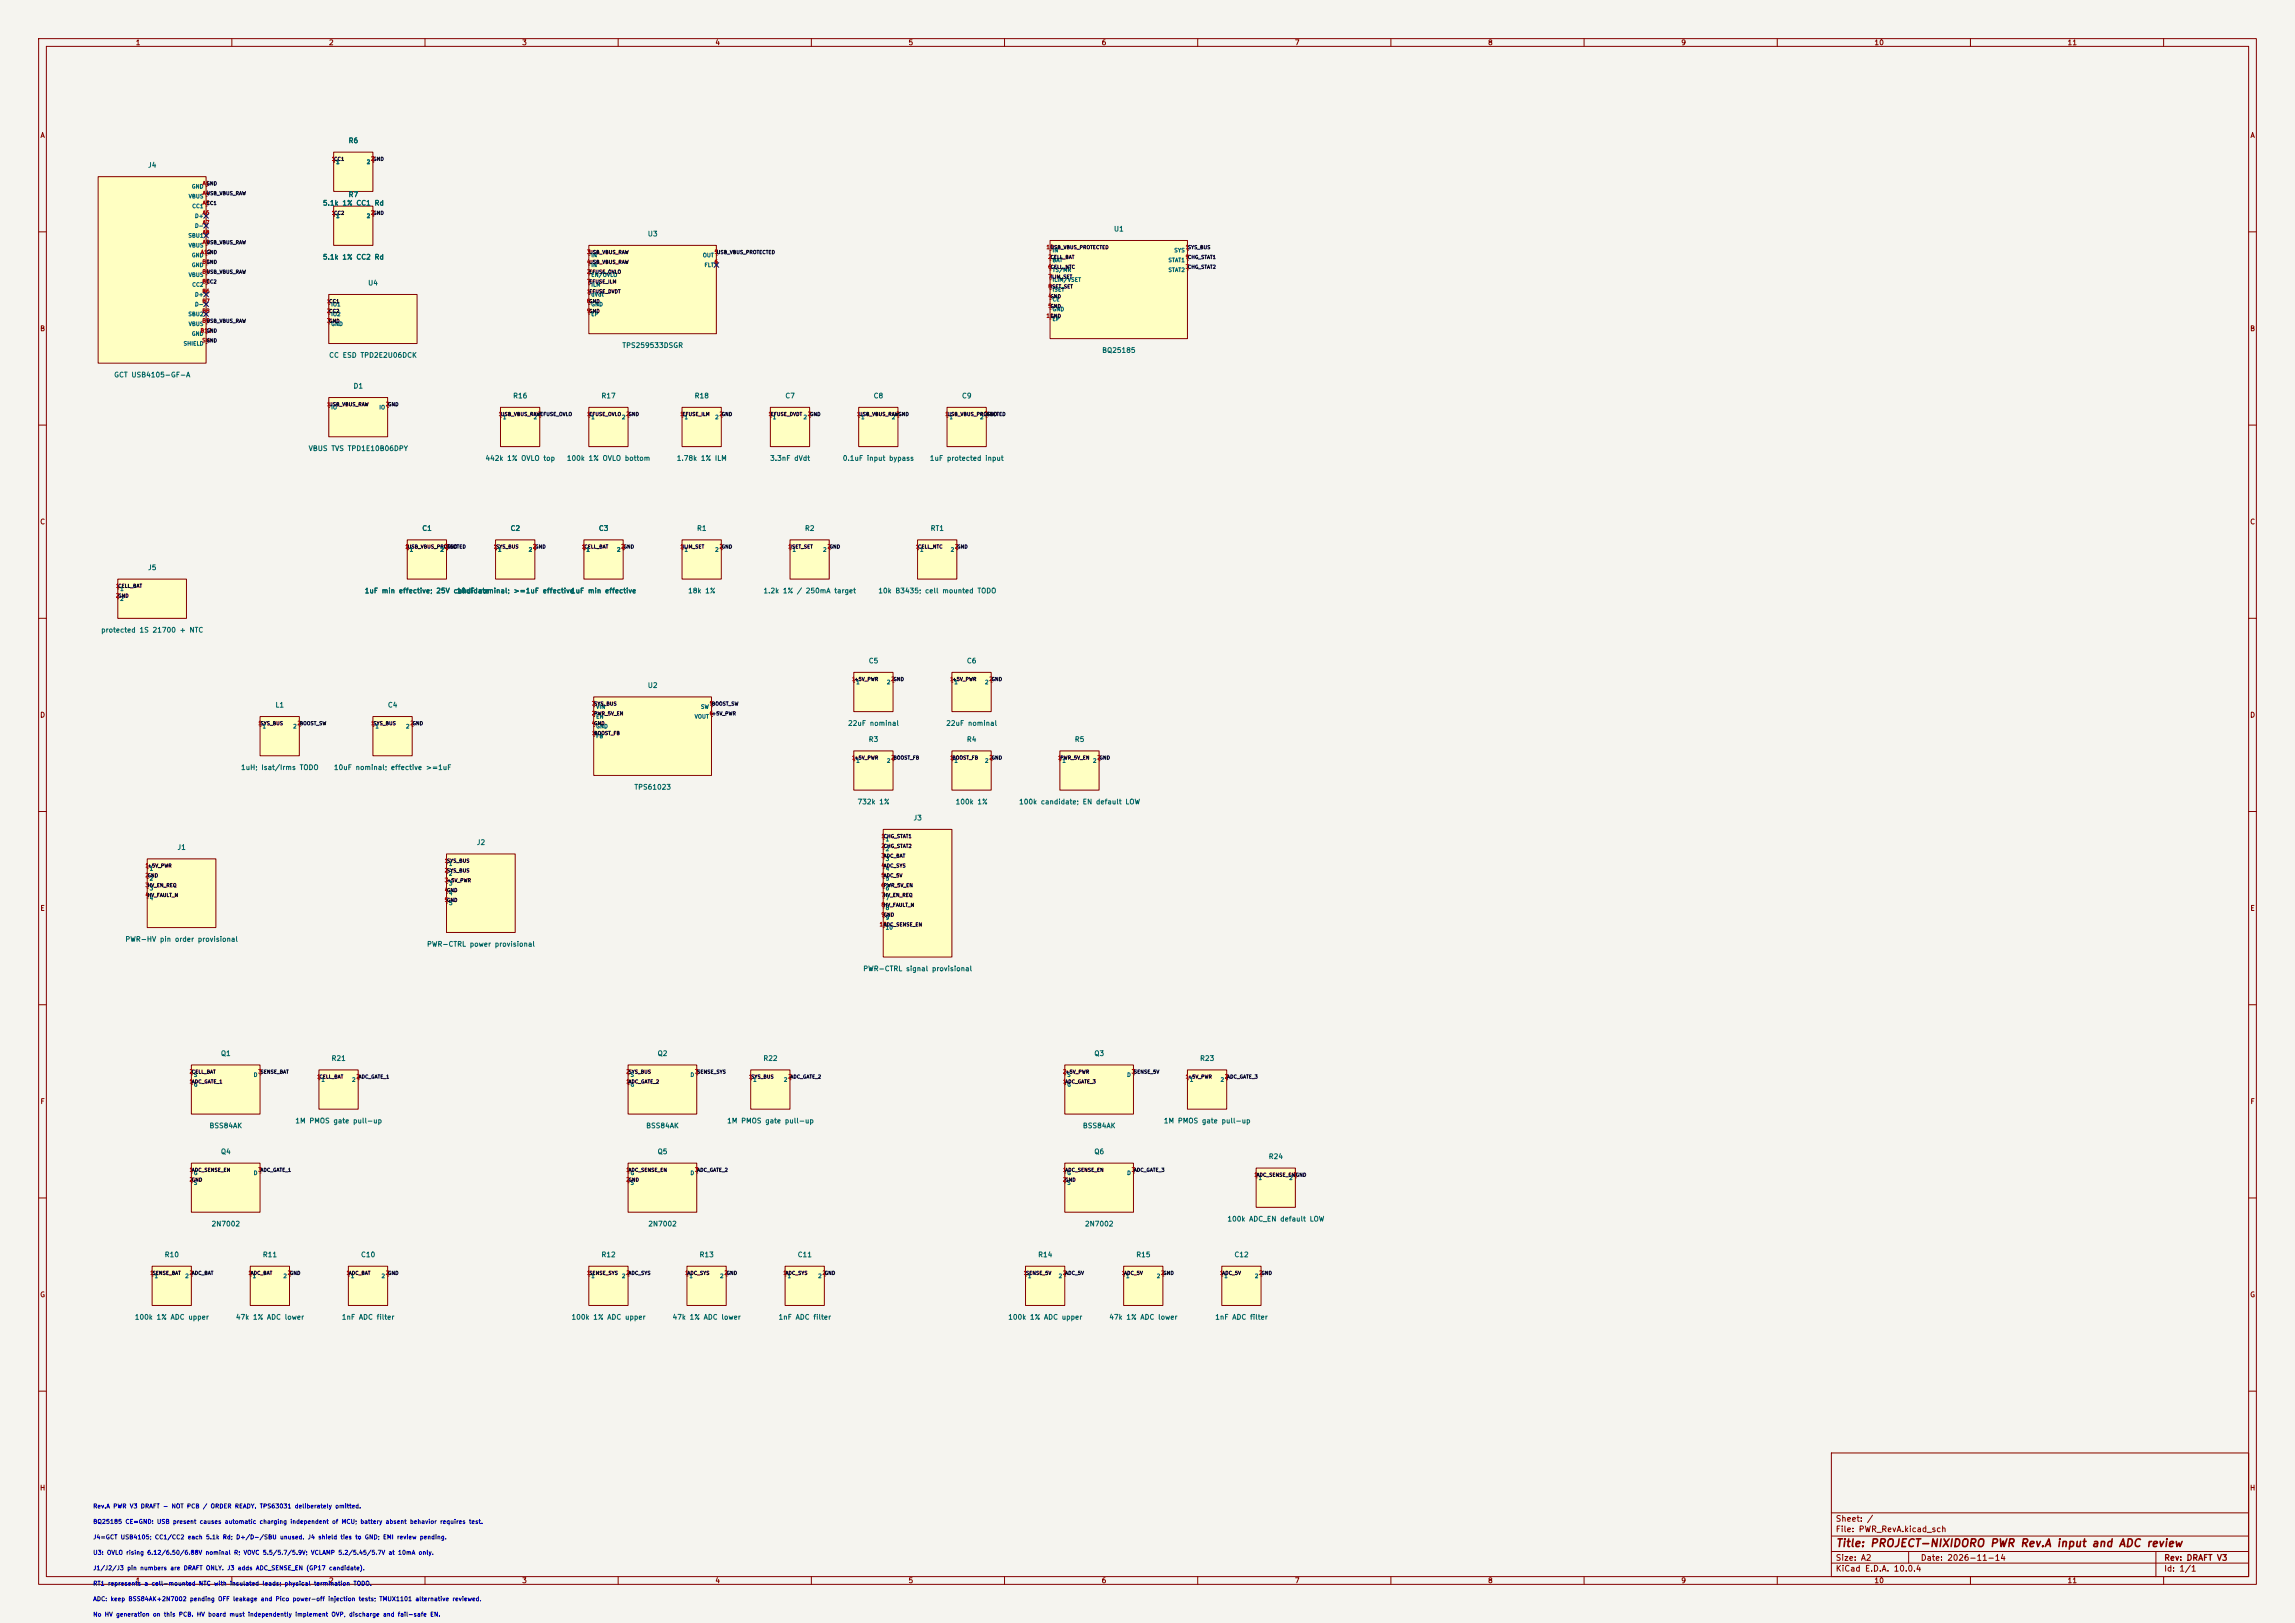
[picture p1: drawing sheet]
<svg xmlns="http://www.w3.org/2000/svg" width="594mm" height="420mm" viewBox="0 0 594 420" stroke-linecap="round" stroke-linejoin="round" font-family="sans-serif">
<defs><g id="words">
<text font-size="2" fill="#840000" x="475" y="400.8">Title: PROJECT-NIXIDORO PWR Rev.A input and ADC review</text>
<g font-size="1.5" fill="#840000">
<text x="475" y="394.1">Sheet: /</text>
<text x="475" y="396.8">File: PWR_RevA.kicad_sch</text>
<text x="475" y="407">KiCad E.D.A. 10.0.4</text>
<text x="475" y="404.2">Size: A2</text>
<text x="497" y="404.2">Date: 2026-11-14</text>
<text x="560" y="404.2">Rev: DRAFT V3</text>
<text x="560" y="407">Id: 1/1</text>
</g>
<g font-size="1.3" fill="#840000">
<text x="35" y="12">1</text>
<text x="85" y="12">2</text>
<text x="135" y="12">3</text>
<text x="185" y="12">4</text>
<text x="235" y="12">5</text>
<text x="285" y="12">6</text>
<text x="335" y="12">7</text>
<text x="385" y="12">8</text>
<text x="435" y="12">9</text>
<text x="485" y="12">10</text>
<text x="535" y="12">11</text>
<text x="10.3" y="36">A</text>
<text x="582.3" y="36">A</text>
<text x="10.3" y="86">B</text>
<text x="582.3" y="86">B</text>
<text x="10.3" y="136">C</text>
<text x="582.3" y="136">C</text>
<text x="10.3" y="186">D</text>
<text x="582.3" y="186">D</text>
<text x="10.3" y="236">E</text>
<text x="582.3" y="236">E</text>
<text x="10.3" y="286">F</text>
<text x="582.3" y="286">F</text>
<text x="10.3" y="336">G</text>
<text x="582.3" y="336">G</text>
<text x="10.2" y="386">H</text>
<text x="582.2" y="386">H</text>
<text x="35" y="410">1</text>
<text x="85" y="410">2</text>
<text x="135" y="410">3</text>
<text x="185" y="410">4</text>
<text x="235" y="410">5</text>
<text x="285" y="410">6</text>
<text x="335" y="410">7</text>
<text x="385" y="410">8</text>
<text x="435" y="410">9</text>
<text x="485" y="410">10</text>
<text x="535" y="410">11</text>
</g>
<g font-size="1.3" fill="#006464">
<text x="90.1" y="37.3">R6</text>
<text x="38.2" y="43.7">J4</text>
<text x="83.4" y="53.5">5.1k 1% CC1</text>
<text x="90.1" y="51.3">R7</text>
<text x="96.8" y="53.5">Rd</text>
<text x="167.5" y="61.5">U3</text>
<text x="288.2" y="60.2">U1</text>
<text x="83.4" y="67.5">5.1k 1% CC2 Rd</text>
<text x="95.1" y="74.2">U4</text>
<text x="85" y="92.9">CC ESD TPD2E2U06DCK</text>
<text x="160.9" y="90.3">TPS259533DSGR</text>
<text x="285.1" y="91.6">BQ25185</text>
<text x="29.4" y="98">GCT USB4105-GF-A</text>
<text x="91.4" y="100.8">D1</text>
<text x="132.7" y="103.4">R16</text>
<text x="155.5" y="103.4">R17</text>
<text x="179.7" y="103.4">R18</text>
<text x="203.1" y="103.4">C7</text>
<text x="226" y="103.4">C8</text>
<text x="248.8" y="103.4">C9</text>
<text x="79.8" y="117">VBUS TVS TPD1E10B06DPY</text>
<text x="125.5" y="119.5">442k 1% OVLO top</text>
<text x="146.6" y="119.5">100k 1% OVLO bottom</text>
<text x="175" y="119.5">1.78k 1% ILM</text>
<text x="199.2" y="119.5">3.3nF dVdt</text>
<text x="218" y="119.5">0.1uF input bypass</text>
<text x="240.5" y="119.5">1uF protected input</text>
<text x="109.1" y="137.7">C1</text>
<text x="132" y="137.7">C2</text>
<text x="154.9" y="137.7">C3</text>
<text x="180.3" y="137.7">R1</text>
<text x="208.2" y="137.7">R2</text>
<text x="240.7" y="137.7">RT1</text>
<text x="38.2" y="147.8">J5</text>
<text x="94.3" y="153.8">1uF min effective; 25V candidate</text>
<text x="118" y="153.8">10uF nominal; &gt;=1uF effective</text>
<text x="147.6" y="153.8">1uF min effective</text>
<text x="178" y="153.8">18k 1%</text>
<text x="197.5" y="153.8">1.2k 1% / 250mA target</text>
<text x="227.2" y="153.8">10k B3435; cell mounted TODO</text>
<text x="26.1" y="164">protected 1S 21700 + NTC</text>
<text x="224.7" y="172">C5</text>
<text x="250.1" y="172">C6</text>
<text x="167.5" y="178.3">U2</text>
<text x="71.2" y="183.4">L1</text>
<text x="100.3" y="183.4">C4</text>
<text x="219.4" y="188.1">22uF nominal</text>
<text x="244.8" y="188.1">22uF nominal</text>
<text x="224.7" y="192.3">R3</text>
<text x="250.1" y="192.3">R4</text>
<text x="278.1" y="192.3">R5</text>
<text x="62.2" y="199.6">1uH; Isat/Irms TODO</text>
<text x="86.3" y="199.6">10uF nominal; effective &gt;=1uF</text>
<text x="164.1" y="204.6">TPS61023</text>
<text x="221.8" y="208.4">732k 1%</text>
<text x="247.2" y="208.4">100k 1%</text>
<text x="263.6" y="208.4">100k candidate; EN default LOW</text>
<text x="236.3" y="212.6">J3</text>
<text x="45.8" y="220.2">J1</text>
<text x="123.3" y="219">J2</text>
<text x="32.3" y="244">PWR-HV pin order provisional</text>
<text x="110.4" y="245.3">PWR-CTRL power provisional</text>
<text x="223.3" y="251.6">PWR-CTRL signal provisional</text>
<text x="57" y="273.6">Q1</text>
<text x="85.7" y="274.8">R21</text>
<text x="170.1" y="273.6">Q2</text>
<text x="197.4" y="274.8">R22</text>
<text x="283.1" y="273.6">Q3</text>
<text x="310.5" y="274.8">R23</text>
<text x="54.1" y="292.3">BSS84AK</text>
<text x="76.3" y="291">1M PMOS gate pull-up</text>
<text x="167.1" y="292.3">BSS84AK</text>
<text x="188.1" y="291">1M PMOS gate pull-up</text>
<text x="280.1" y="292.3">BSS84AK</text>
<text x="301.1" y="291">1M PMOS gate pull-up</text>
<text x="57" y="299">Q4</text>
<text x="170.1" y="299">Q5</text>
<text x="283.1" y="299">Q6</text>
<text x="328.3" y="300.2">R24</text>
<text x="54.6" y="317.7">2N7002</text>
<text x="167.7" y="317.7">2N7002</text>
<text x="280.7" y="317.7">2N7002</text>
<text x="317.5" y="316.4">100k ADC_EN default LOW</text>
<text x="42.5" y="325.6">R10</text>
<text x="67.9" y="325.6">R11</text>
<text x="93.3" y="325.6">C10</text>
<text x="155.5" y="325.6">R12</text>
<text x="180.9" y="325.6">R13</text>
<text x="206.3" y="325.6">C11</text>
<text x="268.6" y="325.6">R14</text>
<text x="294" y="325.6">R15</text>
<text x="319.4" y="325.6">C12</text>
<text x="34.8" y="341.8">100k 1% ADC upper</text>
<text x="60.9" y="341.8">47k 1% ADC lower</text>
<text x="88.3" y="341.8">1nF ADC filter</text>
<text x="147.8" y="341.8">100k 1% ADC upper</text>
<text x="173.9" y="341.8">47k 1% ADC lower</text>
<text x="201.4" y="341.8">1nF ADC filter</text>
<text x="260.8" y="341.8">100k 1% ADC upper</text>
<text x="287" y="341.8">47k 1% ADC lower</text>
<text x="314.4" y="341.8">1nF ADC filter</text>
</g>
<g font-size="1.1" fill="#0000c2">
<text x="24" y="394.6">BQ25185 CE=GND: USB present causes automatic charging independent of MCU; battery absent behavior requires test.</text>
<text x="24" y="390.6">Rev.A PWR V3 DRAFT - NOT PCB / ORDER READY. TPS63031 deliberately omitted.</text>
<text x="24" y="398.6">J4=GCT USB4105; CC1/CC2 each 5.1k Rd; D+/D-/SBU unused. J4 shield ties to GND; EMI review pending.</text>
<text x="24" y="406.6">J1/J2/J3 pin numbers are DRAFT ONLY. J3 adds ADC_SENSE_EN (GP17 candidate).</text>
<text x="24" y="402.6">U3: OVLO rising 6.12/6.50/6.88V nominal R; VOVC 5.5/5.7/5.9V; VCLAMP 5.2/5.45/5.7V at 10mA only.</text>
<text x="24" y="410.6">RT1 represents a cell-mounted NTC with insulated leads; physical termination TODO.</text>
<text x="24" y="414.6">ADC: keep BSS84AK+2N7002 pending OFF leakage and Pico power-off injection tests; TMUX1101 alternative reviewed.</text>
<text x="24" y="418.6">No HV generation on this PCB. HV board must independently implement OVP, discharge and fail-safe EN.</text>
</g>
<g font-size="1" fill="#a90000">
<text x="85.8" y="41.8">1</text>
<text x="95.9" y="41.8">2</text>
<text x="52.3" y="48.2">A1</text>
<text x="52.3" y="50.7">A4</text>
<text x="52.3" y="53.3">A5</text>
<text x="52.3" y="55.8">A6</text>
<text x="52.3" y="58.3">A7</text>
<text x="85.8" y="55.8">1</text>
<text x="95.9" y="55.8">2</text>
<text x="51.8" y="66">A12</text>
<text x="52.3" y="60.9">A8</text>
<text x="52.3" y="63.4">A9</text>
<text x="151.8" y="66">3</text>
<text x="184.8" y="66">5</text>
<text x="270.7" y="64.7">10</text>
<text x="306.7" y="64.7">1</text>
<text x="52.2" y="68.5">B1</text>
<text x="52.2" y="71">B4</text>
<text x="151.8" y="71">2</text>
<text x="151.8" y="68.5">4</text>
<text x="184.8" y="68.5">6</text>
<text x="271.2" y="67.2">2</text>
<text x="271.2" y="69.8">6</text>
<text x="306.7" y="69.8">3</text>
<text x="306.7" y="67.2">9</text>
<text x="52.2" y="73.6">B5</text>
<text x="52.2" y="76.1">B6</text>
<text x="151.8" y="76.1">1</text>
<text x="151.8" y="73.6">7</text>
<text x="271.2" y="77.4">4</text>
<text x="271.2" y="72.3">7</text>
<text x="271.2" y="74.9">8</text>
<text x="52.2" y="78.7">B7</text>
<text x="52.2" y="81.2">B8</text>
<text x="52.2" y="83.7">B9</text>
<text x="84.5" y="78.7">1</text>
<text x="84.5" y="81.2">2</text>
<text x="84.5" y="83.7">3</text>
<text x="151.8" y="78.7">8</text>
<text x="151.8" y="81.2">9</text>
<text x="270.7" y="82.5">11</text>
<text x="271.2" y="79.9">5</text>
<text x="51.8" y="86.3">B12</text>
<text x="52.2" y="88.8">SH</text>
<text x="84.5" y="105.3">1</text>
<text x="99.7" y="105.3">2</text>
<text x="128.9" y="107.9">1</text>
<text x="139.1" y="107.9">2</text>
<text x="151.8" y="107.9">1</text>
<text x="162" y="107.9">2</text>
<text x="175.9" y="107.9">1</text>
<text x="186.1" y="107.9">2</text>
<text x="198.8" y="107.9">1</text>
<text x="208.9" y="107.9">2</text>
<text x="221.6" y="107.9">1</text>
<text x="231.8" y="107.9">2</text>
<text x="244.5" y="107.9">1</text>
<text x="254.7" y="107.9">2</text>
<text x="104.8" y="142.2">1</text>
<text x="115" y="142.2">2</text>
<text x="127.7" y="142.2">1</text>
<text x="137.8" y="142.2">2</text>
<text x="150.5" y="142.2">1</text>
<text x="160.7" y="142.2">2</text>
<text x="175.9" y="142.2">1</text>
<text x="186.1" y="142.2">2</text>
<text x="203.9" y="142.2">1</text>
<text x="214" y="142.2">2</text>
<text x="236.9" y="142.2">1</text>
<text x="247" y="142.2">2</text>
<text x="29.9" y="152.3">1</text>
<text x="29.9" y="154.9">2</text>
<text x="220.4" y="176.5">1</text>
<text x="230.5" y="176.5">2</text>
<text x="245.8" y="176.5">1</text>
<text x="255.9" y="176.5">2</text>
<text x="153.1" y="185.3">2</text>
<text x="153.1" y="182.8">3</text>
<text x="183.5" y="182.8">5</text>
<text x="183.5" y="185.3">6</text>
<text x="66.7" y="187.9">1</text>
<text x="76.9" y="187.9">2</text>
<text x="95.9" y="187.9">1</text>
<text x="106.1" y="187.9">2</text>
<text x="153.1" y="190.4">1</text>
<text x="153.1" y="187.9">4</text>
<text x="220.4" y="196.8">1</text>
<text x="230.5" y="196.8">2</text>
<text x="245.8" y="196.8">1</text>
<text x="255.9" y="196.8">2</text>
<text x="273.7" y="196.8">1</text>
<text x="283.9" y="196.8">2</text>
<text x="228" y="217.1">1</text>
<text x="228" y="219.6">2</text>
<text x="37.5" y="224.7">1</text>
<text x="37.5" y="227.3">2</text>
<text x="115" y="223.4">1</text>
<text x="115" y="226">2</text>
<text x="228" y="222.2">3</text>
<text x="228" y="224.7">4</text>
<text x="228" y="227.3">5</text>
<text x="37.5" y="229.8">3</text>
<text x="37.5" y="232.3">4</text>
<text x="115" y="228.5">3</text>
<text x="115" y="231.1">4</text>
<text x="115" y="233.6">5</text>
<text x="228" y="229.8">6</text>
<text x="228" y="232.3">7</text>
<text x="227.5" y="240">10</text>
<text x="228" y="234.9">8</text>
<text x="228" y="237.4">9</text>
<text x="48.9" y="280.6">1</text>
<text x="48.9" y="278.1">2</text>
<text x="66.7" y="278.1">3</text>
<text x="81.9" y="279.3">1</text>
<text x="92.1" y="279.3">2</text>
<text x="162" y="280.6">1</text>
<text x="162" y="278.1">2</text>
<text x="179.7" y="278.1">3</text>
<text x="193.7" y="279.3">1</text>
<text x="203.9" y="279.3">2</text>
<text x="275" y="280.6">1</text>
<text x="275" y="278.1">2</text>
<text x="292.8" y="278.1">3</text>
<text x="306.7" y="279.3">1</text>
<text x="316.9" y="279.3">2</text>
<text x="48.9" y="303.5">1</text>
<text x="48.9" y="306">2</text>
<text x="66.7" y="303.5">3</text>
<text x="162" y="303.5">1</text>
<text x="162" y="306">2</text>
<text x="179.7" y="303.5">3</text>
<text x="275" y="303.5">1</text>
<text x="275" y="306">2</text>
<text x="292.8" y="303.5">3</text>
<text x="324.5" y="304.7">1</text>
<text x="334.7" y="304.7">2</text>
<text x="38.8" y="330.1">1</text>
<text x="48.9" y="330.1">2</text>
<text x="64.2" y="330.1">1</text>
<text x="74.3" y="330.1">2</text>
<text x="89.6" y="330.1">1</text>
<text x="99.7" y="330.1">2</text>
<text x="151.8" y="330.1">1</text>
<text x="162" y="330.1">2</text>
<text x="177.2" y="330.1">1</text>
<text x="187.4" y="330.1">2</text>
<text x="202.6" y="330.1">1</text>
<text x="212.8" y="330.1">2</text>
<text x="264.8" y="330.1">1</text>
<text x="275" y="330.1">2</text>
<text x="290.2" y="330.1">1</text>
<text x="300.4" y="330.1">2</text>
<text x="315.6" y="330.1">1</text>
<text x="325.8" y="330.1">2</text>
</g>
<g font-size="1" fill="#006464">
<text x="86.9" y="42.7">1</text>
<text x="94.8" y="42.7">2</text>
<text x="48.7" y="51.6">VBUS</text>
<text x="49.5" y="49">GND</text>
<text x="49.6" y="54.1">CC1</text>
<text x="50.3" y="56.6">D+</text>
<text x="50.3" y="59.2">D-</text>
<text x="86.9" y="56.6">1</text>
<text x="94.8" y="56.6">2</text>
<text x="48.6" y="61.7">SBU1</text>
<text x="48.7" y="64.3">VBUS</text>
<text x="272.3" y="65.5">IN</text>
<text x="303.8" y="65.5">SYS</text>
<text x="48.7" y="71.9">VBUS</text>
<text x="49.5" y="66.8">GND</text>
<text x="49.5" y="69.3">GND</text>
<text x="152.9" y="71.9">EN/OVLO</text>
<text x="152.9" y="66.8">IN</text>
<text x="152.9" y="69.3">IN</text>
<text x="181.8" y="66.8">OUT</text>
<text x="182.2" y="69.3">FLT</text>
<text x="272.3" y="68.1">BAT</text>
<text x="272.3" y="70.6">TS/MR</text>
<text x="302.3" y="70.6">STAT2</text>
<text x="302.3" y="68.1">STAT1</text>
<text x="49.6" y="74.4">CC2</text>
<text x="50.3" y="77">D+</text>
<text x="152.9" y="77">dVdt</text>
<text x="152.9" y="74.4">ILM</text>
<text x="272.3" y="73.2">ILIM/VSET</text>
<text x="272.3" y="75.7">ISET</text>
<text x="48.6" y="82">SBU2</text>
<text x="50.3" y="79.5">D-</text>
<text x="85.6" y="79.5">IO1</text>
<text x="85.6" y="82">IO2</text>
<text x="152.9" y="79.5">GND</text>
<text x="152.9" y="82">EP</text>
<text x="272.3" y="78.2">CE</text>
<text x="272.3" y="80.8">GND</text>
<text x="272.3" y="83.3">EP</text>
<text x="47.4" y="89.7">SHIELD</text>
<text x="48.7" y="84.6">VBUS</text>
<text x="49.5" y="87.1">GND</text>
<text x="85.6" y="84.6">GND</text>
<text x="85.6" y="106.2">IO</text>
<text x="98" y="106.2">IO</text>
<text x="130" y="108.7">1</text>
<text x="138" y="108.7">2</text>
<text x="152.9" y="108.7">1</text>
<text x="160.8" y="108.7">2</text>
<text x="177" y="108.7">1</text>
<text x="185" y="108.7">2</text>
<text x="199.9" y="108.7">1</text>
<text x="207.8" y="108.7">2</text>
<text x="222.8" y="108.7">1</text>
<text x="230.7" y="108.7">2</text>
<text x="245.6" y="108.7">1</text>
<text x="253.6" y="108.7">2</text>
<text x="105.9" y="143">1</text>
<text x="113.9" y="143">2</text>
<text x="128.8" y="143">1</text>
<text x="136.7" y="143">2</text>
<text x="151.6" y="143">1</text>
<text x="159.6" y="143">2</text>
<text x="177" y="143">1</text>
<text x="185" y="143">2</text>
<text x="205" y="143">1</text>
<text x="212.9" y="143">2</text>
<text x="238" y="143">1</text>
<text x="245.9" y="143">2</text>
<text x="31" y="153.2">1</text>
<text x="31" y="155.7">2</text>
<text x="221.5" y="177.3">1</text>
<text x="229.4" y="177.3">2</text>
<text x="246.9" y="177.3">1</text>
<text x="254.8" y="177.3">2</text>
<text x="154.2" y="183.6">VIN</text>
<text x="181.3" y="183.6">SW</text>
<text x="67.8" y="188.7">1</text>
<text x="75.8" y="188.7">2</text>
<text x="97" y="188.7">1</text>
<text x="105" y="188.7">2</text>
<text x="154.2" y="191.3">FB</text>
<text x="154.2" y="186.2">EN</text>
<text x="154.2" y="188.7">GND</text>
<text x="179.7" y="186.2">VOUT</text>
<text x="221.5" y="197.6">1</text>
<text x="229.4" y="197.6">2</text>
<text x="246.9" y="197.6">1</text>
<text x="254.8" y="197.6">2</text>
<text x="274.8" y="197.6">1</text>
<text x="282.8" y="197.6">2</text>
<text x="229.1" y="217.9">1</text>
<text x="229.1" y="220.5">2</text>
<text x="38.6" y="225.6">1</text>
<text x="116.1" y="224.3">1</text>
<text x="116.1" y="226.8">2</text>
<text x="229.1" y="223">3</text>
<text x="229.1" y="225.6">4</text>
<text x="38.6" y="228.1">2</text>
<text x="38.6" y="230.6">3</text>
<text x="38.6" y="233.2">4</text>
<text x="116.1" y="229.4">3</text>
<text x="116.1" y="231.9">4</text>
<text x="229.1" y="228.1">5</text>
<text x="229.1" y="230.6">6</text>
<text x="229.1" y="233.2">7</text>
<text x="116.1" y="234.4">5</text>
<text x="229.1" y="235.7">8</text>
<text x="229.1" y="238.3">9</text>
<text x="229.1" y="240.8">10</text>
<text x="50" y="281.4">G</text>
<text x="50" y="278.9">S</text>
<text x="65.5" y="278.9">D</text>
<text x="83.1" y="280.2">1</text>
<text x="91" y="280.2">2</text>
<text x="163.1" y="281.4">G</text>
<text x="163.1" y="278.9">S</text>
<text x="178.6" y="278.9">D</text>
<text x="194.8" y="280.2">1</text>
<text x="202.8" y="280.2">2</text>
<text x="276.1" y="281.4">G</text>
<text x="276.1" y="278.9">S</text>
<text x="291.6" y="278.9">D</text>
<text x="307.8" y="280.2">1</text>
<text x="315.8" y="280.2">2</text>
<text x="50" y="304.3">G</text>
<text x="65.5" y="304.3">D</text>
<text x="163.1" y="304.3">G</text>
<text x="178.6" y="304.3">D</text>
<text x="276.1" y="304.3">G</text>
<text x="291.6" y="304.3">D</text>
<text x="325.6" y="305.6">1</text>
<text x="333.6" y="305.6">2</text>
<text x="50" y="306.8">S</text>
<text x="163.1" y="306.8">S</text>
<text x="276.1" y="306.8">S</text>
<text x="39.9" y="331">1</text>
<text x="47.8" y="331">2</text>
<text x="65.3" y="331">1</text>
<text x="73.2" y="331">2</text>
<text x="90.7" y="331">1</text>
<text x="98.6" y="331">2</text>
<text x="152.9" y="331">1</text>
<text x="160.8" y="331">2</text>
<text x="178.3" y="331">1</text>
<text x="186.2" y="331">2</text>
<text x="203.7" y="331">1</text>
<text x="211.6" y="331">2</text>
<text x="265.9" y="331">1</text>
<text x="273.9" y="331">2</text>
<text x="291.3" y="331">1</text>
<text x="299.3" y="331">2</text>
<text x="316.7" y="331">1</text>
<text x="324.7" y="331">2</text>
</g>
<g font-size=".9" fill="#0f0f0f">
<text x="86.4" y="41.8">CC1</text>
<text x="96.5" y="41.8">GND</text>
<text x="53.3" y="48.2">GND</text>
<text x="53.3" y="50.7">USB_VBUS_RAW</text>
<text x="53.3" y="53.3">CC1</text>
<text x="86.4" y="55.8">CC2</text>
<text x="96.5" y="55.8">GND</text>
<text x="53.3" y="63.4">USB_VBUS_RAW</text>
<text x="53.3" y="66">GND</text>
<text x="152.4" y="66">USB_VBUS_RAW</text>
<text x="185.4" y="66">USB_VBUS_PROTECTED</text>
<text x="271.8" y="64.7">USB_VBUS_PROTECTED</text>
<text x="307.3" y="64.7">SYS_BUS</text>
<text x="53.3" y="68.5">GND</text>
<text x="53.3" y="71">USB_VBUS_RAW</text>
<text x="152.4" y="68.5">USB_VBUS_RAW</text>
<text x="152.4" y="71">EFUSE_OVLO</text>
<text x="271.8" y="67.2">CELL_BAT</text>
<text x="271.8" y="69.8">CELL_NTC</text>
<text x="307.3" y="69.8">CHG_STAT2</text>
<text x="307.3" y="67.2">CHG_STAT1</text>
<text x="53.3" y="73.6">CC2</text>
<text x="152.4" y="73.6">EFUSE_ILM</text>
<text x="152.4" y="76.1">EFUSE_DVDT</text>
<text x="271.8" y="74.8">ISET_SET</text>
<text x="271.8" y="77.4">GND</text>
<text x="271.8" y="72.3">ILIM_SET</text>
<text x="53.3" y="83.7">USB_VBUS_RAW</text>
<text x="85.1" y="78.7">CC1</text>
<text x="85.1" y="81.2">CC2</text>
<text x="85.1" y="83.7">GND</text>
<text x="152.4" y="78.7">GND</text>
<text x="152.4" y="81.2">GND</text>
<text x="271.8" y="79.9">GND</text>
<text x="271.8" y="82.5">GND</text>
<text x="53.3" y="86.3">GND</text>
<text x="53.3" y="88.8">GND</text>
<text x="85.1" y="105.3">USB_VBUS_RAW</text>
<text x="100.3" y="105.3">GND</text>
<text x="129.5" y="107.9">USB_VBUS_RAW</text>
<text x="139.7" y="107.9">EFUSE_OVLO</text>
<text x="152.4" y="107.9">EFUSE_OVLO</text>
<text x="162.6" y="107.9">GND</text>
<text x="176.5" y="107.9">EFUSE_ILM</text>
<text x="186.7" y="107.9">GND</text>
<text x="199.4" y="107.9">EFUSE_DVDT</text>
<text x="209.5" y="107.9">GND</text>
<text x="222.2" y="107.9">USB_VBUS_RAWGND</text>
<text x="245.1" y="107.9">USB_VBUS_PROTECTED</text>
<text x="255.3" y="107.9">GND</text>
<text x="105.4" y="142.2">USB_VBUS_PROTECTED</text>
<text x="115.6" y="142.2">GND</text>
<text x="128.3" y="142.2">SYS_BUS</text>
<text x="138.4" y="142.2">GND</text>
<text x="151.1" y="142.2">CELL_BAT</text>
<text x="161.3" y="142.2">GND</text>
<text x="176.5" y="142.2">ILIM_SET</text>
<text x="186.7" y="142.2">GND</text>
<text x="204.5" y="142.2">ISET_SET</text>
<text x="214.6" y="142.2">GND</text>
<text x="237.5" y="142.2">CELL_NTC</text>
<text x="247.6" y="142.2">GND</text>
<text x="30.5" y="154.9">GND</text>
<text x="30.5" y="152.3">CELL_BAT</text>
<text x="221" y="176.4">+5V_PWR</text>
<text x="231.1" y="176.4">GND</text>
<text x="246.4" y="176.4">+5V_PWR</text>
<text x="256.5" y="176.4">GND</text>
<text x="153.7" y="182.8">SYS_BUS</text>
<text x="153.7" y="185.3">PWR_5V_EN</text>
<text x="184.1" y="185.3">+5V_PWR</text>
<text x="184.1" y="182.8">BOOST_SW</text>
<text x="67.3" y="187.9">SYS_BUS</text>
<text x="77.5" y="187.9">BOOST_SW</text>
<text x="96.5" y="187.9">SYS_BUS</text>
<text x="106.7" y="187.9">GND</text>
<text x="153.7" y="187.9">GND</text>
<text x="153.7" y="190.4">BOOST_FB</text>
<text x="221" y="196.8">+5V_PWR</text>
<text x="231.1" y="196.8">BOOST_FB</text>
<text x="246.4" y="196.8">BOOST_FB</text>
<text x="256.5" y="196.8">GND</text>
<text x="274.3" y="196.8">PWR_5V_EN</text>
<text x="284.5" y="196.8">GND</text>
<text x="228.6" y="217.1">CHG_STAT1</text>
<text x="228.6" y="219.6">CHG_STAT2</text>
<text x="38.1" y="224.7">+5V_PWR</text>
<text x="38.1" y="227.2">GND</text>
<text x="115.6" y="223.4">SYS_BUS</text>
<text x="115.6" y="226">SYS_BUS</text>
<text x="228.6" y="227.2">ADC_5V</text>
<text x="228.6" y="224.7">ADC_SYS</text>
<text x="228.6" y="222.2">ADC_BAT</text>
<text x="38.1" y="232.3">HV_FAULT_N</text>
<text x="38.1" y="229.8">HV_EN_REQ</text>
<text x="115.6" y="231.1">GND</text>
<text x="115.6" y="228.5">+5V_PWR</text>
<text x="115.6" y="233.6">GND</text>
<text x="228.6" y="229.8">PWR_5V_EN</text>
<text x="228.6" y="232.3">HV_EN_REQ</text>
<text x="228.6" y="234.9">HV_FAULT_N</text>
<text x="228.6" y="239.9">ADC_SENSE_EN</text>
<text x="228.6" y="237.4">GND</text>
<text x="49.5" y="278">CELL_BAT</text>
<text x="49.5" y="280.6">ADC_GATE_1</text>
<text x="67.3" y="278">SENSE_BAT</text>
<text x="82.5" y="279.3">CELL_BAT</text>
<text x="92.7" y="279.3">ADC_GATE_1</text>
<text x="162.6" y="280.6">ADC_GATE_2</text>
<text x="162.6" y="278">SYS_BUS</text>
<text x="180.3" y="278">SENSE_SYS</text>
<text x="194.3" y="279.3">SYS_BUS</text>
<text x="204.5" y="279.3">ADC_GATE_2</text>
<text x="275.6" y="278">+5V_PWR</text>
<text x="275.6" y="280.6">ADC_GATE_3</text>
<text x="293.4" y="278">SENSE_5V</text>
<text x="307.3" y="279.3">+5V_PWR</text>
<text x="317.5" y="279.3">ADC_GATE_3</text>
<text x="49.5" y="306">GND</text>
<text x="49.5" y="303.4">ADC_SENSE_EN</text>
<text x="67.3" y="303.4">ADC_GATE_1</text>
<text x="162.6" y="303.4">ADC_SENSE_EN</text>
<text x="162.6" y="306">GND</text>
<text x="180.3" y="303.4">ADC_GATE_2</text>
<text x="275.6" y="303.4">ADC_SENSE_EN</text>
<text x="275.6" y="306">GND</text>
<text x="293.4" y="303.4">ADC_GATE_3</text>
<text x="325.1" y="304.7">ADC_SENSE_ENGND</text>
<text x="39.4" y="330.1">SENSE_BAT</text>
<text x="49.5" y="330.1">ADC_BAT</text>
<text x="64.8" y="330.1">ADC_BAT</text>
<text x="74.9" y="330.1">GND</text>
<text x="90.2" y="330.1">ADC_BAT</text>
<text x="100.3" y="330.1">GND</text>
<text x="152.4" y="330.1">SENSE_SYS</text>
<text x="162.6" y="330.1">ADC_SYS</text>
<text x="177.8" y="330.1">ADC_SYS</text>
<text x="188" y="330.1">GND</text>
<text x="203.2" y="330.1">ADC_SYS</text>
<text x="213.4" y="330.1">GND</text>
<text x="265.4" y="330.1">SENSE_5V</text>
<text x="275.6" y="330.1">ADC_5V</text>
<text x="290.8" y="330.1">ADC_5V</text>
<text x="301" y="330.1">GND</text>
<text x="316.2" y="330.1">ADC_5V</text>
<text x="326.4" y="330.1">GND</text>
</g>
</g></defs>
<path d="M0 0h594v420h-594z" fill="#f5f4ef" stroke="#f5f4ef" stroke-width=".26"/>
<g fill="none" stroke="#840000" stroke-width=".26">
<path d="M10 10h574v400h-574zM12 12h570v396h-570zM60 10v2M110 10v2M160 10v2M210 10v2M260 10v2M310 10v2M360 10v2M410 10v2M460 10v2M510 10v2"/>
<path d="M560 10v2M10 60h2M582 60h2M10 110h2M582 110h2M10 160h2M582 160h2M10 210h2M582 210h2M10 260h2M582 260h2M10 310h2"/>
<path d="M582 310h2M10 360h2M474 376h108v32h-108zM582 360h2M474 397.5h108M474 391.5h108M60 408v2M110 408v2M160 408v2M210 408v2M260 408v2M310 408v2"/>
<path d="M360 408v2M410 408v2M460 408v2M474 404.5h108M474 401.5h108M494 401.5v3M510 408v2M558 401.5v6.5M560 408v2"/>
</g>
<path d="M30.5 149.9h17.8v10.1h-17.8z" fill="#ffffc2"/>
<path d="M30.5 149.9h17.8v10.1h-17.8zM30.5 152.4h.1M30.5 154.9h.1" fill="none" stroke="#840000" stroke-width=".26"/>
<path d="M246.4 174h10.1v10.2h-10.1z" fill="#ffffc2"/>
<path d="M246.4 174h10.1v10.2h-10.1zM246.4 176.5h.1M256.5 176.5h.1" fill="none" stroke="#840000" stroke-width=".26"/>
<path d="M271.8 62.2h35.5v25.4h-35.5z" fill="#ffffc2"/>
<path d="M271.8 62.2h35.5v25.4h-35.5zM271.8 67.3h.1M271.8 77.5h.1M271.8 69.9h.1M271.8 72.4h.1M271.8 74.9h.1M271.8 64.8h.1M307.3 64.8h.1M307.3 69.9h.1M307.3 67.3h.1M271.8 80h.1M271.8 82.6h.1" fill="none" stroke="#840000" stroke-width=".26"/>
<path d="M237.5 139.7h10.1v10.2h-10.1z" fill="#ffffc2"/>
<path d="M237.5 139.7h10.1v10.2h-10.1zM237.5 142.2h.1M247.6 142.2h.1" fill="none" stroke="#840000" stroke-width=".26"/>
<path d="M222.2 105.4h10.2v10.2h-10.2z" fill="#ffffc2"/>
<path d="M222.2 105.4h10.2v10.2h-10.2zM222.2 108h.1M232.4 108h.1" fill="none" stroke="#840000" stroke-width=".26"/>
<path d="M245.1 105.4h10.2v10.2h-10.2z" fill="#ffffc2"/>
<path d="M245.1 105.4h10.2v10.2h-10.2zM245.1 108h.1M255.3 108h.1" fill="none" stroke="#840000" stroke-width=".26"/>
<path d="M25.4 45.7h27.9v48.3h-27.9z" fill="#ffffc2"/>
<g fill="none" stroke="#840000" stroke-width=".26">
<path d="M25.4 45.7h27.9v48.3h-27.9zM53.3 48.3h.1M53.3 50.8h.1M53.3 53.3h.1M53.3 55.9h.1M53.3 58.4h.1M53.3 61h.1M53.3 63.5h.1M53.3 66h.1M53.3 68.6h.1M53.3 71.1h.1M53.3 73.7h.1"/>
<path d="M53.3 76.2h.1M53.3 78.7h.1M53.3 81.3h.1M53.3 83.8h.1M53.3 86.4h.1M53.3 88.9h.1"/>
</g>
<path d="M228.6 214.6h17.8v33.1h-17.8z" fill="#ffffc2"/>
<path d="M228.6 214.6h17.8v33.1h-17.8zM228.6 217.2h.1M228.6 219.7h.1M228.6 222.3h.1M228.6 224.8h.1M228.6 227.3h.1M228.6 229.9h.1M228.6 232.4h.1M228.6 235h.1M228.6 237.5h.1M228.6 240h.1" fill="none" stroke="#840000" stroke-width=".26"/>
<path d="M152.4 63.5h33v22.9h-33z" fill="#ffffc2"/>
<path d="M152.4 63.5h33v22.9h-33zM152.4 76.2h.1M152.4 71.1h.1M152.4 66h.1M152.4 68.6h.1M152.4 73.7h.1M152.4 78.7h.1M185.4 66h.1M185.4 68.6h.1M152.4 81.3h.1" fill="none" stroke="#840000" stroke-width=".26"/>
<path d="M204.5 139.7h10.1v10.2h-10.1z" fill="#ffffc2"/>
<path d="M204.5 139.7h10.1v10.2h-10.1zM204.5 142.2h.1M214.6 142.2h.1" fill="none" stroke="#840000" stroke-width=".26"/>
<path d="M105.4 139.7h10.2v10.2h-10.2z" fill="#ffffc2"/>
<path d="M105.4 139.7h10.2v10.2h-10.2zM105.4 142.2h.1M115.6 142.2h.1" fill="none" stroke="#840000" stroke-width=".26"/>
<path d="M275.6 301h17.8v12.7h-17.8z" fill="#ffffc2"/>
<path d="M275.6 301h17.8v12.7h-17.8zM275.6 303.5h.1M275.6 306.1h.1M293.4 303.5h.1" fill="none" stroke="#840000" stroke-width=".26"/>
<path d="M153.7 180.3h30.4v20.4h-30.4z" fill="#ffffc2"/>
<path d="M153.7 180.3h30.4v20.4h-30.4zM153.7 190.5h.1M153.7 185.4h.1M153.7 182.9h.1M153.7 188h.1M184.1 182.9h.1M184.1 185.4h.1" fill="none" stroke="#840000" stroke-width=".26"/>
<path d="M316.2 327.7h10.2v10.1h-10.2z" fill="#ffffc2"/>
<path d="M316.2 327.7h10.2v10.1h-10.2zM316.2 330.2h.1M326.4 330.2h.1" fill="none" stroke="#840000" stroke-width=".26"/>
<path d="M152.4 105.4h10.2v10.2h-10.2z" fill="#ffffc2"/>
<path d="M152.4 105.4h10.2v10.2h-10.2zM152.4 108h.1M162.6 108h.1" fill="none" stroke="#840000" stroke-width=".26"/>
<path d="M265.4 327.7h10.2v10.1h-10.2z" fill="#ffffc2"/>
<path d="M265.4 327.7h10.2v10.1h-10.2zM265.4 330.2h.1M275.6 330.2h.1" fill="none" stroke="#840000" stroke-width=".26"/>
<path d="M325.1 302.3h10.2v10.1h-10.2z" fill="#ffffc2"/>
<path d="M325.1 302.3h10.2v10.1h-10.2zM325.1 304.8h.1M335.3 304.8h.1" fill="none" stroke="#840000" stroke-width=".26"/>
<path d="M290.8 327.7h10.2v10.1h-10.2z" fill="#ffffc2"/>
<path d="M290.8 327.7h10.2v10.1h-10.2zM290.8 330.2h.1M301 330.2h.1" fill="none" stroke="#840000" stroke-width=".26"/>
<path d="M176.5 105.4h10.2v10.2h-10.2z" fill="#ffffc2"/>
<path d="M176.5 105.4h10.2v10.2h-10.2zM176.5 108h.1M186.7 108h.1" fill="none" stroke="#840000" stroke-width=".26"/>
<path d="M129.5 105.4h10.2v10.2h-10.2z" fill="#ffffc2"/>
<path d="M129.5 105.4h10.2v10.2h-10.2zM129.5 108h.1M139.7 108h.1" fill="none" stroke="#840000" stroke-width=".26"/>
<path d="M86.4 39.4h10.1v10.1h-10.1z" fill="#ffffc2"/>
<path d="M86.4 39.4h10.1v10.1h-10.1zM86.4 41.9h.1M96.5 41.9h.1" fill="none" stroke="#840000" stroke-width=".26"/>
<path d="M86.4 53.3h10.1v10.2h-10.1z" fill="#ffffc2"/>
<path d="M86.4 53.3h10.1v10.2h-10.1zM86.4 55.9h.1M96.5 55.9h.1" fill="none" stroke="#840000" stroke-width=".26"/>
<path d="M67.3 185.4h10.2v10.2h-10.2z" fill="#ffffc2"/>
<path d="M67.3 185.4h10.2v10.2h-10.2zM67.3 188h.1M77.5 188h.1" fill="none" stroke="#840000" stroke-width=".26"/>
<path d="M275.6 275.6h17.8v12.7h-17.8z" fill="#ffffc2"/>
<path d="M275.6 275.6h17.8v12.7h-17.8zM275.6 278.1h.1M293.4 278.1h.1M275.6 280.7h.1" fill="none" stroke="#840000" stroke-width=".26"/>
<path d="M307.3 276.9h10.2v10.1h-10.2z" fill="#ffffc2"/>
<path d="M307.3 276.9h10.2v10.1h-10.2zM307.3 279.4h.1M317.5 279.4h.1" fill="none" stroke="#840000" stroke-width=".26"/>
<path d="M151.1 139.7h10.2v10.2h-10.2z" fill="#ffffc2"/>
<path d="M151.1 139.7h10.2v10.2h-10.2zM151.1 142.2h.1M161.3 142.2h.1" fill="none" stroke="#840000" stroke-width=".26"/>
<path d="M162.6 301h17.7v12.7h-17.7z" fill="#ffffc2"/>
<path d="M162.6 301h17.7v12.7h-17.7zM162.6 303.5h.1M162.6 306.1h.1M180.3 303.5h.1" fill="none" stroke="#840000" stroke-width=".26"/>
<path d="M85.1 102.9h15.2v10.1h-15.2z" fill="#ffffc2"/>
<path d="M85.1 102.9h15.2v10.1h-15.2zM85.1 105.4h.1M100.3 105.4h.1" fill="none" stroke="#840000" stroke-width=".26"/>
<path d="M85.1 76.2h22.8v12.7h-22.8z" fill="#ffffc2"/>
<path d="M85.1 76.2h22.8v12.7h-22.8zM85.1 78.7h.1M85.1 81.3h.1M85.1 83.8h.1" fill="none" stroke="#840000" stroke-width=".26"/>
<path d="M199.4 105.4h10.1v10.2h-10.1z" fill="#ffffc2"/>
<path d="M199.4 105.4h10.1v10.2h-10.1zM199.4 108h.1M209.5 108h.1" fill="none" stroke="#840000" stroke-width=".26"/>
<path d="M96.5 185.4h10.2v10.2h-10.2z" fill="#ffffc2"/>
<path d="M96.5 185.4h10.2v10.2h-10.2zM96.5 188h.1M106.7 188h.1" fill="none" stroke="#840000" stroke-width=".26"/>
<path d="M176.5 139.7h10.2v10.2h-10.2z" fill="#ffffc2"/>
<path d="M176.5 139.7h10.2v10.2h-10.2zM176.5 142.2h.1M186.7 142.2h.1" fill="none" stroke="#840000" stroke-width=".26"/>
<path d="M128.3 139.7h10.1v10.2h-10.1z" fill="#ffffc2"/>
<path d="M128.3 139.7h10.1v10.2h-10.1zM128.3 142.2h.1M138.4 142.2h.1" fill="none" stroke="#840000" stroke-width=".26"/>
<path d="M221 174h10.1v10.2h-10.1z" fill="#ffffc2"/>
<path d="M221 174h10.1v10.2h-10.1zM221 176.5h.1M231.1 176.5h.1" fill="none" stroke="#840000" stroke-width=".26"/>
<path d="M221 194.3h10.1v10.2h-10.1z" fill="#ffffc2"/>
<path d="M221 194.3h10.1v10.2h-10.1zM221 196.9h.1M231.1 196.9h.1" fill="none" stroke="#840000" stroke-width=".26"/>
<path d="M246.4 194.3h10.1v10.2h-10.1z" fill="#ffffc2"/>
<path d="M246.4 194.3h10.1v10.2h-10.1zM246.4 196.9h.1M256.5 196.9h.1" fill="none" stroke="#840000" stroke-width=".26"/>
<path d="M274.3 194.3h10.2v10.2h-10.2z" fill="#ffffc2"/>
<path d="M274.3 194.3h10.2v10.2h-10.2zM274.3 196.9h.1M284.5 196.9h.1" fill="none" stroke="#840000" stroke-width=".26"/>
<path d="M38.1 222.3h17.8v17.7h-17.8z" fill="#ffffc2"/>
<path d="M38.1 222.3h17.8v17.7h-17.8zM38.1 224.8h.1M38.1 227.3h.1M38.1 229.9h.1M38.1 232.4h.1" fill="none" stroke="#840000" stroke-width=".26"/>
<path d="M39.4 327.7h10.1v10.1h-10.1z" fill="#ffffc2"/>
<path d="M39.4 327.7h10.1v10.1h-10.1zM39.4 330.2h.1M49.5 330.2h.1" fill="none" stroke="#840000" stroke-width=".26"/>
<path d="M49.5 301h17.8v12.7h-17.8z" fill="#ffffc2"/>
<path d="M49.5 301h17.8v12.7h-17.8zM49.5 303.5h.1M49.5 306.1h.1M67.3 303.5h.1" fill="none" stroke="#840000" stroke-width=".26"/>
<path d="M49.5 275.6h17.8v12.7h-17.8z" fill="#ffffc2"/>
<path d="M49.5 275.6h17.8v12.7h-17.8zM49.5 278.1h.1M67.3 278.1h.1M49.5 280.7h.1" fill="none" stroke="#840000" stroke-width=".26"/>
<path d="M82.5 276.9h10.2v10.1h-10.2z" fill="#ffffc2"/>
<path d="M82.5 276.9h10.2v10.1h-10.2zM82.5 279.4h.1M92.7 279.4h.1" fill="none" stroke="#840000" stroke-width=".26"/>
<path d="M64.8 327.7h10.1v10.1h-10.1z" fill="#ffffc2"/>
<path d="M64.8 327.7h10.1v10.1h-10.1zM64.8 330.2h.1M74.9 330.2h.1" fill="none" stroke="#840000" stroke-width=".26"/>
<path d="M90.2 327.7h10.1v10.1h-10.1z" fill="#ffffc2"/>
<path d="M90.2 327.7h10.1v10.1h-10.1zM90.2 330.2h.1M100.3 330.2h.1" fill="none" stroke="#840000" stroke-width=".26"/>
<path d="M115.6 221h17.7v20.3h-17.7z" fill="#ffffc2"/>
<path d="M115.6 221h17.7v20.3h-17.7zM115.6 223.5h.1M115.6 226.1h.1M115.6 228.6h.1M115.6 231.1h.1M115.6 233.7h.1" fill="none" stroke="#840000" stroke-width=".26"/>
<path d="M177.8 327.7h10.2v10.1h-10.2z" fill="#ffffc2"/>
<path d="M177.8 327.7h10.2v10.1h-10.2zM177.8 330.2h.1M188 330.2h.1" fill="none" stroke="#840000" stroke-width=".26"/>
<path d="M152.4 327.7h10.2v10.1h-10.2z" fill="#ffffc2"/>
<path d="M152.4 327.7h10.2v10.1h-10.2zM152.4 330.2h.1M162.6 330.2h.1" fill="none" stroke="#840000" stroke-width=".26"/>
<path d="M203.2 327.7h10.2v10.1h-10.2z" fill="#ffffc2"/>
<path d="M203.2 327.7h10.2v10.1h-10.2zM203.2 330.2h.1M213.4 330.2h.1" fill="none" stroke="#840000" stroke-width=".26"/>
<path d="M194.3 276.9h10.2v10.1h-10.2z" fill="#ffffc2"/>
<path d="M194.3 276.9h10.2v10.1h-10.2zM194.3 279.4h.1M204.5 279.4h.1" fill="none" stroke="#840000" stroke-width=".26"/>
<path d="M162.6 275.6h17.7v12.7h-17.7z" fill="#ffffc2"/>
<g fill="none" stroke="#840000" stroke-width=".26">
<path d="M86.4 41.9h.1M86.4 55.9h.1M96.5 41.9h.1M96.5 55.9h.1M105.4 142.2h.1M115.6 142.2h.1M128.3 142.2h.1M138.4 142.2h.1M151.1 142.2h.1M161.3 142.2h.1M162.6 275.6h17.7v12.7h-17.7zM162.6 278.1h.1"/>
<path d="M180.3 278.1h.1M162.6 280.7h.1"/>
</g>
<g fill="none" stroke="#000084" stroke-width=".26">
<path d="M52.7 55.3l1.2 1.2M52.7 57.8l1.2 1.2M53.9 55.3l-1.2 1.2M53.9 57.8l-1.2 1.2M52.7 60.4l1.2 1.2M52.7 78.1l1.2 1.2M52.7 75.6l1.2 1.2M53.9 60.4l-1.2 1.2M53.9 78.1l-1.2 1.2M53.9 75.6l-1.2 1.2M184.8 68l1.2 1.2M186 68l-1.2 1.2"/>
<path d="M52.7 80.7l1.2 1.2M53.9 80.7l-1.2 1.2"/>
</g>
<use href="#words"/>
</svg>
